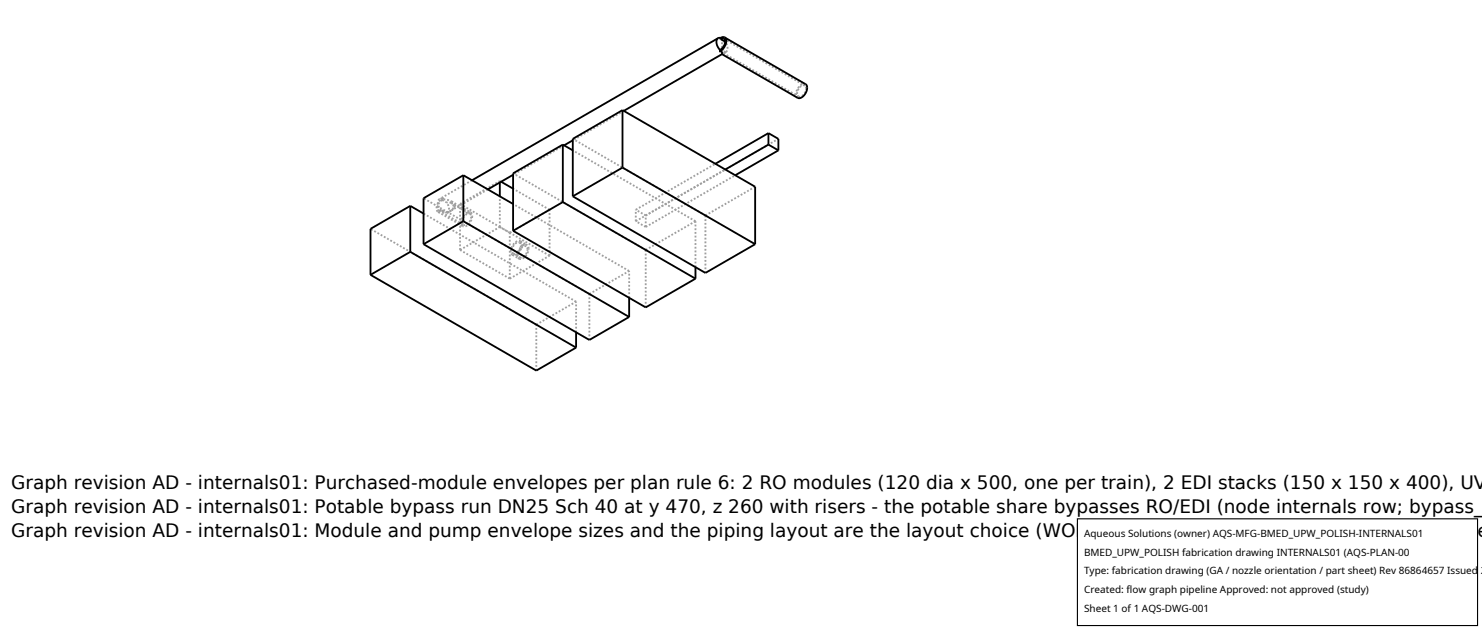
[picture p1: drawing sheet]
<svg xmlns="http://www.w3.org/2000/svg" width="212mm" height="90mm" viewBox="0 0 212 90" stroke-linecap="round" stroke-linejoin="round" font-family="sans-serif">
<defs><g id="words">
<g font-size="2.6">
<text x="1.6" y="69.8">Graph revision AD - internals01: Purchased-module envelopes per plan rule 6: 2 RO modules (120 dia x 500, one per train), 2 EDI stacks (150 x 150 x 400), UV</text>
<text x="1.6" y="73.3">Graph revision AD - internals01: Potable bypass run DN25 Sch 40 at y 470, z 260 with risers - the potable share bypasses RO/EDI (node internals row; bypass_</text>
<text x="1.6" y="76.7">Graph revision AD - internals01: Module and pump envelope sizes and the piping layout are the layout choice (WORK_ORDER W12); the 316L wetted hardware</text>
</g>
<g font-size="1.4">
<text x="154.8" y="76.6">Aqueous Solutions (owner) AQS-MFG-BMED_UPW_POLISH-INTERNALS01</text>
<text x="154.8" y="79.3">BMED_UPW_POLISH fabrication drawing INTERNALS01 (AQS-PLAN-00</text>
<text x="154.8" y="82">Type: fabrication drawing (GA / nozzle orientation / part sheet) Rev 86864657 Issued 2</text>
<text x="154.8" y="84.7">Created: flow graph pipeline Approved: not approved (study)</text>
<text x="154.8" y="87.4">Sheet 1 of 1 AQS-DWG-001</text>
</g>
</g></defs>
<g fill="none" stroke="#a0a0a0" stroke-width=".26" stroke-dasharray=".3 .3" stroke-linecap="butt">
<path d="M89.1 15.8l-7.3 4.2M102.7 5.5h.4M102.9 5.4l-.2 .1M102.9 7.1l.7 .3M103.1 7.4v.3M103.1 5.5v1.9M103.3 7.6h.1M103.3 7.6l10.7 6.2M103.4 5.5l11.5 6.7M103.4 7.6l.2-.2M103.6 7.4h.1M103.6 6l-.3 .5v1.1"/>
<path d="M103.7 7.4l.2-.2v-.4l-.3-.8M103.7 7.4l-.3 .2M114 13.8h.4l.3-.3 .3-.4 .1-.5M114.9 12.2h-.4l-.5 .5-.2 .6 .2 .5M115.1 12h-.3l-.3 .1-.6 .6-.2 .8 .2 .5M115.1 12.6l-.2-.4M62.6 30.3h.3l.4-.2M62.6 30.3l3.5 2M62.7 30.1l.4-.1M62.7 30.1l3.5 2M62.8 28.4l-.2 .3v.5l.2 .6 .3 .4M63.1 28.4h-.3"/>
<path d="M63.1 28.4v.2M63.1 28.6l-.3 .3-.2 .4-.1 .5 .2 .3M63.1 30v.2M63.1 28.6l.7 .3M63.1 30l.7 .4M63.3 30.3v-.2M63.3 28.3l-.5 .3-.4 .7v.6l.2 .4M63.3 28.3v.2M63.3 28.5h.6l.6 .2M63.3 28.3l-.2 .1M63.3 30.1l-.2 .1M63.8 30.4h.1"/>
<path d="M63.8 30.4l.4-.2M63.9 30.4l.2-.2v-.4l-.3-.9M64.2 30.2l.4-.3 .2-.4M64.2 30.2l-.3 .2M64.4 29l-.3-.1h-.3M64.4 29l2.7 1.5M64.5 30.1l-.6 .2h-.6M64.5 28.7l.3 .3 .1 .4M64.5 28.7l2.7 1.6M64.8 29.5l-.1-.3-.3-.2M64.9 29.4l-.1 .4-.3 .3M65.7 35.7v-6.6"/>
<path d="M65.7 35.7l5.7-3.3M65.7 29.1l5.7-3.3M66.1 32.3l-.2-.2v-.3l.2-.8 .6-.6 .3-.1h.2M66.2 32.1l-.2-.4 .2-.7 .5-.4 .4-.1M67.1 30.5l.2 .4M67.2 30.3l.2 .2v.4M67.3 30.9l-.1 .5-.3 .5-.4 .2h-.3M67.4 25.7l-4.6 2.7M67.4 30.9l-.1 .5-.3 .6-.5 .3h-.4M69.7 27l-5.2 3.1M71.4 32.4v-4.4M71.4 26.1v-.3"/>
<path d="M71.6 25.9l-.2-.1M72.8 39.8l-7.1-4.1M72.8 33.2l-7.1-4.1M72.8 39.8v-6.6M72.8 39.8l5.7-3.3M72.8 33.2l5.7-3.3M73.2 36.4l-.2-.2v-.3l.2-.8 .5-.6 .4-.1h.2M73.2 36.4l.9 .5M73.3 36.2l-.2-.4 .2-.6 .5-.5 .4-.1M73.3 36.2l1 .5M74.1 36.9l.4 .1 .5-.3 .3-.6 .2-.6M74.2 34.6l.2 .4"/>
<path d="M74.2 34.6l1 .6M74.3 36.7l.3 .1 .4-.3 .2-.4 .1-.5M74.3 34.4l.2 .3 .1 .3M74.3 34.4l1 .6M74.4 35l-.1 .5-.3 .5-.4 .2h-.3M74.6 35l-.2 .5-.3 .6-.5 .3h-.4M75.2 35.2h-.5l-.5 .5-.1 .7 .2 .3M75.3 35l-.3-.1-.3 .2-.6 .6-.2 .8 .2 .4M75.3 35.6l-.1-.4M75.5 35.5l-.1-.3-.1-.2M78.5 36.5l-7.1-4.1M78.5 29.9l-5.2-3"/>
<path d="M78.5 36.5v-6.6M80.6 20.8l-7.3 4.2M89.9 38.7l-16.6-9.6M90.8 31.6v-1.7M90.8 31.6l12.8-7.4M90.8 29.9l11.4-6.5M92.2 35.7l-18.9-10.9M92.2 35.7l7.1-4.1M92.2 32.4l-1.4-.8M92.2 30.8l-1.4-.9M92.2 32.4v-1.6M92.2 32.4l12.8-7.4"/>
<path d="M92.2 30.8l19-11M99.3 31.6l-17.5-10.1M99.3 38.2v-6.6M100.8 30.8l-19-11M100.8 39v-8.2M100.8 30.8l7.1-4.1M76.6 46.4l-23.7-13.7M76.6 52.9v-6.5M76.6 46.4l5.7-3.3M82.3 43.1l-21.8-12.6M82.3 47.4v-4.3M84.2 42l-23.7-13.7"/>
<path d="M84.2 48.5v-6.5M84.2 42l5.7-3.3M89.9 42.5v-3.8M92.2 43.9v-8.2"/>
</g>
<g fill="none" stroke="#000" stroke-width=".26">
<path d="M88.9 15.7l-7.1 4.1v8.2M88.9 15.7v8.2M88.9 15.7l19 11v8.2M102.6 5.5l.3-.1v.2M102.6 5.5l-.2 .2v.5l.2 .6 .3 .4M102.6 5.5l-35.2 20.2M102.7 7.3l.4 .1v.3M102.9 5.6l.5-.1 .2 .5M102.9 7.2l-.2 .1M102.9 5.6l.7 .4M103.1 7.7l-14 8.1M103.5 5.3l11.6 6.7 .2 .5-.2 .7-.5 .7-.4 .1h-.2l-10.9-6.3"/>
<path d="M103.5 5.3l.2 .5-.1 .6-.4 .6-.5 .3M103.5 5.3h-.3l-.3 .1M103.6 6l-.2 .5-.5 .6v.1M109.8 19v1.6M109.8 19l1.4 .8v1.7M109.8 19l-7.6 4.4M52.9 39.2l23.7 13.7 5.7-3.3M58.6 29.4l-5.7 3.3v6.5M58.6 36l23.7 13.6M58.6 29.4v6.6M58.6 29.4l1.9 1.1M58.6 36l-5.7 3.2"/>
<path d="M60.5 34.9l23.7 13.6 5.7-3.2M66.2 25l-5.7 3.3v6.6M66.2 31.6l23.7 13.7M66.2 25v6.6M66.2 25l7.1 4.1M66.2 31.6l-5.7 3.3M71.4 26.1v1.9M71.6 25.9l1.7 1M73.3 33l18.9 10.9 7.1-4.1M73.3 25l-3.6 2M80.4 20.6l-7.1 4.2v8.2M80.4 28.9l18.9 10.9"/>
<path d="M80.4 20.6v8.3M80.4 20.6l1.4 .9M80.4 28.9l-7.1 4.1M81.8 28l19 11 7.1-4.1M81.8 20l-1.2 .8M88.9 23.9l19 11M88.9 23.9l-7.1 4.1M99.3 38.2v1.6M109.8 20.6l1.4 .9M109.8 20.6l-6.2 3.6M111.2 21.5l-6.2 3.5M82.3 47.4v2.2"/>
<path d="M89.9 42.5v2.8"/>
</g>
<path d="M153.9 74.1h57.1v15.2h-57.1z" fill="#fff" stroke="#000" stroke-width=".16"/>
<use href="#words"/>
</svg>
